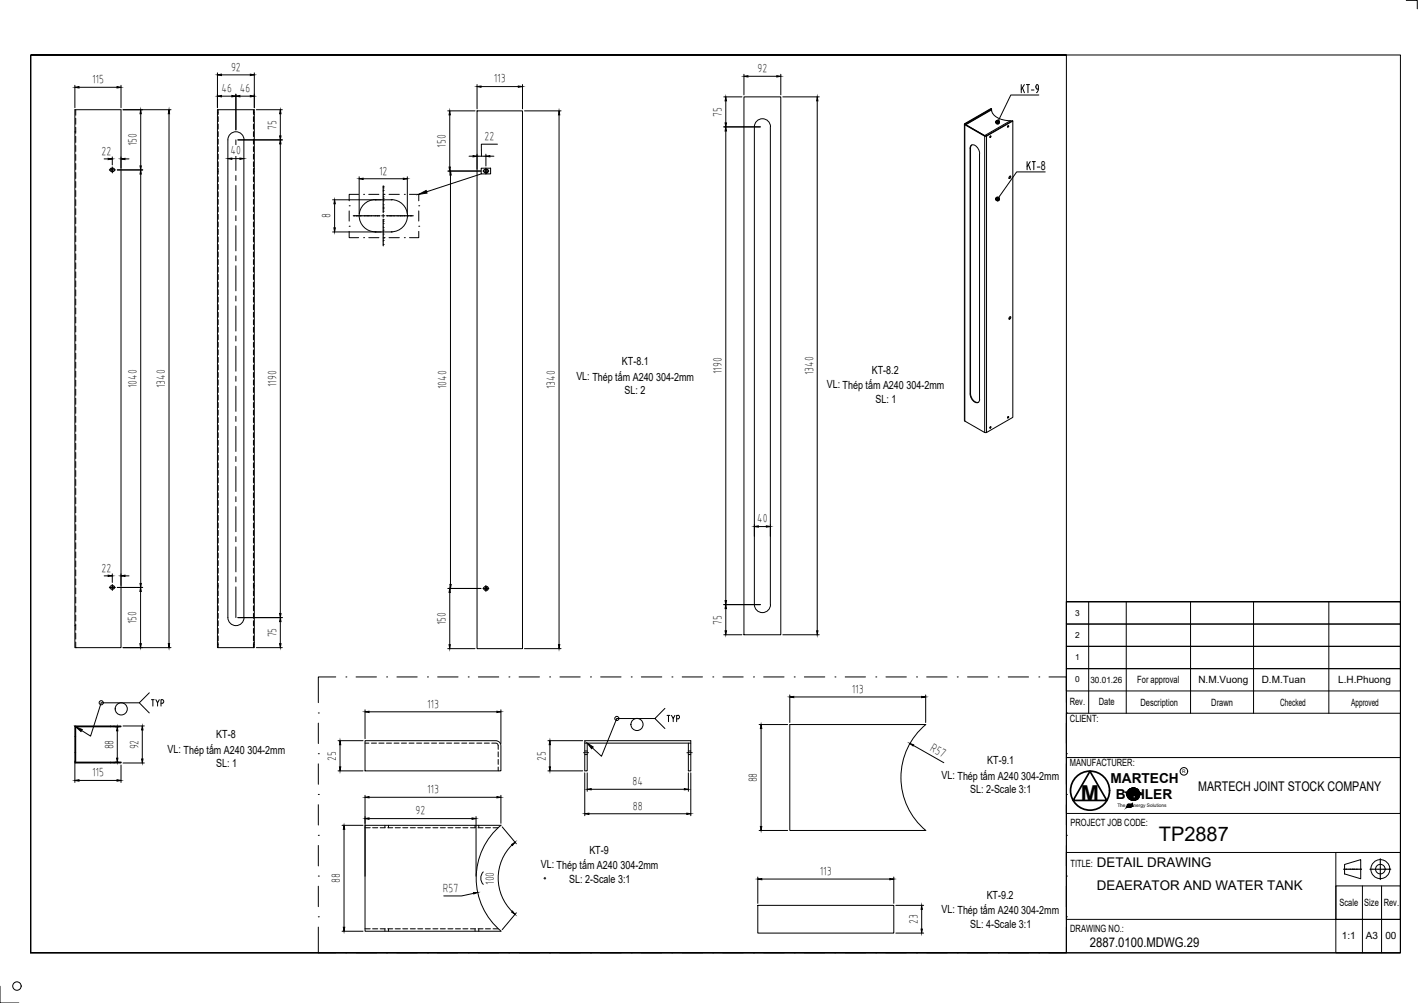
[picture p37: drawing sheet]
<svg xmlns="http://www.w3.org/2000/svg" width="420mm" height="297mm" viewBox="0 0 420 297" stroke-linecap="round" stroke-linejoin="round" font-family="sans-serif">
<defs><g id="words">
<text font-size="6.5" x="320.3" y="237.1">M</text>
<text font-size="5.9" x="343.4" y="248.9">TP2887</text>
<g font-size="4.1">
<text x="329" y="231.8">MARTECH</text>
<text x="330.7" y="236.7">B</text>
<text x="338.1" y="236.7">ILER</text>
</g>
<g font-size="4">
<text x="355" y="234.2">MARTECH JOINT STOCK COMPANY</text>
<text x="325" y="256.8">DETAIL DRAWING</text>
<text x="325" y="263.5">DEAERATOR AND WATER TANK</text>
<text x="322.9" y="280.4">2887.0100.MDWG.29</text>
</g>
<text font-size="3.7" x="308.4" y="50.4">8</text>
<g font-size="3.6">
<text x="68.5" y="20.9">92</text>
<text x="224.5" y="21.3">92</text>
<text x="27.3" y="24.6">115</text>
<text x="65.6" y="27.2">46</text>
<text x="71.1" y="27.2">46</text>
<text x="146.3" y="24.4">113</text>
<text x="213.8" y="34.6" transform="rotate(-90 213.8 34.6)">75</text>
<text x="81.8" y="38.4" transform="rotate(-90 81.8 38.4)">75</text>
<text x="143.6" y="41.4">22</text>
<text x="30.1" y="45.8">22</text>
<text x="40.4" y="43.4" transform="rotate(-90 40.4 43.4)">150</text>
<text x="68.3" y="45.7">40</text>
<text x="132" y="43.7" transform="rotate(-90 132 43.7)">150</text>
<text x="112.3" y="51.7">12</text>
<text x="97.9" y="64.6" transform="rotate(-90 97.9 64.6)">8</text>
<text x="213.8" y="110.8" transform="rotate(-90 213.8 110.8)">1190</text>
<text x="240.9" y="111.1" transform="rotate(-90 240.9 111.1)">1340</text>
<text x="40.4" y="115" transform="rotate(-90 40.4 115)">1040</text>
<text x="48.8" y="115" transform="rotate(-90 48.8 115)">1340</text>
<text x="81.8" y="114.6" transform="rotate(-90 81.8 114.6)">1190</text>
<text x="132.2" y="115.3" transform="rotate(-90 132.2 115.3)">1040</text>
<text x="164.4" y="115.3" transform="rotate(-90 164.4 115.3)">1340</text>
<text x="224.3" y="154.7">40</text>
<text x="30.1" y="169.3">22</text>
<text x="40.4" y="184.9" transform="rotate(-90 40.4 184.9)">150</text>
<text x="132" y="185.2" transform="rotate(-90 132 185.2)">150</text>
<text x="213.8" y="185" transform="rotate(-90 213.8 185)">75</text>
<text x="81.8" y="188.8" transform="rotate(-90 81.8 188.8)">75</text>
<text x="126.5" y="209.6">113</text>
<text x="252.4" y="205.2">113</text>
<text x="33.5" y="221.9" transform="rotate(-90 33.5 221.9)">88</text>
<text x="40.9" y="221.9" transform="rotate(-90 40.9 221.9)">92</text>
<text x="99.5" y="225.2" transform="rotate(-90 99.5 225.2)">25</text>
<text x="161.7" y="225.2" transform="rotate(-90 161.7 225.2)">25</text>
<text x="275.5" y="222.1" transform="rotate(30 275.5 222.1)">R57</text>
<text x="27.3" y="229.9">115</text>
<text x="187.5" y="232.5">84</text>
<text x="224.2" y="231.7" transform="rotate(-90 224.2 231.7)">88</text>
<text x="126.5" y="234.9">113</text>
<text x="187.5" y="239.8">88</text>
<text x="123.1" y="241.2">92</text>
<text x="100.7" y="261.6" transform="rotate(-90 100.7 261.6)">88</text>
<text x="146.3" y="262.1" transform="rotate(-90 146.3 262.1)">100</text>
<text x="242.9" y="259.1">113</text>
<text x="131.2" y="264.1">R57</text>
<text x="271.9" y="273.7" transform="rotate(-90 271.9 273.7)">23</text>
</g>
<g font-size="3.3">
<text x="170.8" y="112.5">VL: Thép tấm A240 304-2mm</text>
<text x="184.3" y="108.2">KT-8.1</text>
<text x="258.3" y="110.7">KT-8.2</text>
<text x="185" y="116.8">SL: 2</text>
<text x="245" y="115">VL: Thép tấm A240 304-2mm</text>
<text x="259.4" y="119.2">SL: 1</text>
<text x="64.1" y="218.6">KT-8</text>
<text x="49.7" y="222.9">VL: Thép tấm A240 304-2mm</text>
<text x="64.1" y="227.1">SL: 1</text>
<text x="292.5" y="226.3">KT-9.1</text>
<text x="279" y="230.6">VL: Thép tấm A240 304-2mm</text>
<text x="287.4" y="234.9">SL: 2-Scale 3:1</text>
<text x="160.2" y="257.1">VL: Thép tấm A240 304-2mm</text>
<text x="174.6" y="252.8">KT-9</text>
<text x="168.7" y="261.4">SL: 2-Scale 3:1</text>
<text x="292.4" y="266.2">KT-9.2</text>
<text x="279" y="270.5">VL: Thép tấm A240 304-2mm</text>
<text x="287.4" y="274.8">SL: 4-Scale 3:1</text>
</g>
<g font-size="3">
<text x="337" y="202.3">For approval</text>
<text x="355.1" y="202.2">N.M.Vuong</text>
<text x="373.8" y="202.2">D.M.Tuan</text>
<text x="396.5" y="202.2">L.H.Phuong</text>
<text x="316.9" y="208.9">Rev.</text>
<text x="325.6" y="208.8">Date</text>
<text x="337.9" y="208.9">Description</text>
<text x="358.9" y="208.9">Drawn</text>
<text x="379.3" y="208.9">Checked</text>
<text x="400.3" y="208.9">Approved</text>
<text x="317" y="213.9">CLIENT:</text>
<text x="317" y="227">MANUFACTURER:</text>
<text x="317.2" y="244.6">PROJECT JOB CODE:</text>
<text x="317.2" y="256.8">TITLE:</text>
<text x="396.9" y="268.3">Scale</text>
<text x="404.2" y="268.3">Size</text>
<text x="410" y="268.3">Rev.</text>
<text x="317.1" y="276.1">DRAWING NO.:</text>
<text x="397.6" y="278.1">1:1</text>
<text x="404.7" y="278.1">A3</text>
<text x="410.5" y="278.1">00</text>
</g>
<text font-size="2.6" x="323.1" y="202.2">30.01.26</text>
<g font-size="2.5">
<text x="318.6" y="182.3">3</text>
<text x="318.6" y="188.9">2</text>
<text x="318.6" y="195.5">1</text>
<text x="318.6" y="202.1">0</text>
</g>
<g font-size="1.4">
<text x="350.3" y="229">R</text>
<text x="331.1" y="239">The</text>
<text x="335.9" y="239">nergy Solutions</text>
</g>
</g></defs>
<!-- layer: Long_AM_Visible -->
<g fill="none" stroke="#000" stroke-width=".3">
<path d="M22.2 32.5h13.7v159.3h-13.7zM64.4 32.5h11v159.3h-11zM68 39.9a2.39 2.39 0 0 1 2.7-.7 2.39 2.39 0 0 1 1.6 2.2v141.5a2.39 2.39 0 0 1-2.4 2.4 2.39 2.39 0 0 1-2.4-2.4v-141.5zM141.4 32.8h13.4v159.3h-13.4zM220.4 28.7h11v159.3h-11zM228.3 37.6v141.5M228.3 37.6a2.39 2.39 0 0 0-2.4-2.4 2.39 2.39 0 0 0-2.4 2.4v141.4a2.39 2.39 0 0 0 2.4 2.4 2.39 2.39 0 0 0 2.4-2.4M285.7 36.8l.2 87.9M285.9 36.6v.3M286.1 36.7v.1M293.8 32.2l-7.9 4.4M293.8 32.5v.3v-.6l-7.8 4.5 5.9 3.5"/>
<path d="M293.8 32.5l-7.6 4.4M293.8 32.4l-7.8 4.5M293.8 32.5a4.5 4.5 0 0 0 4.6 3.2l1 .1M296.1 35.2l-.3 .5M298.7 37.3l-.1 .2M298.7 37.2l.2 .1-.3 .3zM298.8 37.2l-.2 .4M299.8 35.8h-.4l-7.6 4.4M300.1 35.8v87.8l-7.8 4.5v-87.8l7.8-4.5-7.9 4.4M302.6 25v2.5M302.9 26l.6 1.5M303.5 25l-.9 1.5"/>
<path d="M304.1 25h1M304.6 25v2.5M305.6 26.7h.8M306.9 25.6v.3M307 25.6l.3-.6 .4 .6M307 25.8l.3 .6M307.3 26.4h.4M307.7 25.6l-.1 1.1-.5 .7M33 49.9h.5M33 49.8a.51 .51 0 0 0-.4 .5 .51 .51 0 0 0 .4 .5h.5a.49 .49 0 0 0 .5-.5 .49 .49 0 0 0-.5-.5M111.2 59.2h.1M111.2 59.2h4.8"/>
<path d="M111.2 59.1a4.8 4.8 0 0 0-4.8 4.8 4.8 4.8 0 0 0 4.8 4.8M116 59.2h.1M116 59.1a4.8 4.8 0 0 1 4.7 4.8 4.8 4.8 0 0 1-4.7 4.8M142.6 51.5l-16.2 5.3M143.7 50.2h.1M143.7 51.1h.1M143.7 50.2h.5M143.7 51.1h.5M143.7 50.2a.49 .49 0 0 0-.4 .4 .49 .49 0 0 0 .4 .5M144.2 50.2h.1M144.2 51.1h.1M144.3 50.2a.49 .49 0 0 1 .4 .4 .49 .49 0 0 1-.4 .5"/>
<path d="M287.5 43.9a.96 .96 0 0 1 .6-1 .96 .96 0 0 1 1.2 .4l.8 1.2 .2 1M287.6 43.8l-.2 72.9 .2-.1M287.6 43.8v72.8M287.9 42.9l-.3 .9M290.2 45.5v72.8M291.8 40.3l-5.9-3.4v87.8l5.9 3.4M291.8 40.3v87.8M291.8 40.3h.6M291.9 40.2h.3M293.3 40.5l.2-.2-.2 .3M293.5 40.3l.1 .1-.2 .3zM296.2 58.1l-.3 .4"/>
<path d="M299.3 52.1v.4l-.4 .3M304.3 47.9v2.4M304.7 48.8l.6 1.5M305.3 47.9l-1 1.4M305.9 47.9h.9M306.3 47.9v2.4M307.3 49.5h.8M111.2 68.7h.1M111.2 68.7h4.8M116 68.7h.1M299.3 93.8v.4l-.4 .2M287.5 116.7a2.52 2.52 0 0 0 2.2 2.6l.5-.6 .1-.4"/>
<path d="M287.6 116.6a2.4 2.4 0 0 0 2.3 2.5M291.8 128.1h.6M293.5 126.4l-.2 .2M293.5 126.4l.1 .1-.2 .3zM293.5 126.4l-.2 .3M298.7 123.4l-.1 .2M298.7 123.4l.2 .1-.3 .3zM298.8 123.4l-.2 .3M32.8 173.5h.7a.49 .49 0 0 1 .5 .5 .49 .49 0 0 1-.5 .4h-.5a.49 .49 0 0 1-.4-.3 .49 .49 0 0 1 .2-.6zM143.7 173.8h.1M143.7 174.7h.1M143.7 173.8h.5"/>
<path d="M143.7 174.7h.5M143.7 173.8a.49 .49 0 0 0-.4 .5 .49 .49 0 0 0 .4 .4M144.2 173.8h.1M144.2 174.7h.1M144.3 173.8a.49 .49 0 0 1 .4 .5 .49 .49 0 0 1-.4 .4M22.2 215h.2v11h-.2zM22.4 215h13.5v.3h-13.5zM108.2 219.4h38.7a1.5 1.5 0 0 1 1.5 1.4v7.5h-40.2zM234 214.6h40.3a20.4 20.4 0 0 0 0 31.3h-40.3zM22.4 225.7h13.5v.3h-13.5zM173.3 220.1h31.4M174 220.1v8.2h-.7v-8.9h31.4v8.9h-.7v-8.2"/>
<path d="M148.5 244.4a20.5 20.5 0 0 0-.1 31.4h-40.2v-31.4h40.2M224.5 268.1h40.3v8.2h-40.3z"/>
<circle cx="299.2" cy="52.6" r=".34"/>
<circle cx="299.2" cy="94.2" r=".34"/>
</g>
<g fill="#000" stroke="#000" stroke-width=".3">
<path d="M124.1 57.6l2.2-1.2 .2 .8z"/>
<path d="M295.1 35.9v.3l.5-.1zM295.1 36.2l.5-.1-.5 .3zM295.1 36.4l.3 .2 .2-.5z"/>
<path d="M295.6 36.1l-.2 .5 .3 .1zM295.6 36.1l.3 .5-.2 .1zM295.6 36.1l.3 .5 .2-.2z"/>
<path d="M295.6 35.6v.5l.2-.4zM295.3 35.7l.3-.1v.5zM295.3 35.7l-.2 .2 .5 .2z"/>
<path d="M295.6 36.1l.5 .3v-.3zM295.6 36.1l.4-.3 .1 .3zM295.8 35.7l-.2 .4 .4-.3z"/>
<path d="M295.1 58.6v.3l.5 .1zM295.1 58.9l.5 .1-.5 .2zM295.1 59.2l.2 .2 .3-.4z"/>
<path d="M295.6 59l-.3 .4 .3 .1zM295.6 59l.2 .4-.2 .1zM295.6 59l.2 .4 .2-.1z"/>
<path d="M295.7 58.4l-.1 .6 .3-.5zM295.4 58.4h.3l-.1 .6zM295.1 58.6l.5 .4-.2-.6z"/>
<path d="M295.6 59l.4 .3 .1-.3zM295.6 59l.5-.3v.3zM295.9 58.5l-.3 .5 .5-.3z"/>
</g>
<!-- layer: 0 -->
<g fill="none" stroke="#000" stroke-width=".3">
<path d="M9.1 16.3h405.9v265.9h-405.9h306.9v-265.9h-306.9v265.9zM416.7 .1h3.2v2.5M307.8 28.1h-8.3l-3.4 7.1M309.7 50.9h-8.5l-5 7.2M316 178.2v6.6h99v-6.6h-99h99v104h-99zM322.6 178.2v33M333.7 178.2v33M352.8 178.2v33M371.4 178.2v33M393.7 178.2v33M316 184.8h99v6.6h-99zM316 191.4h99v6.6h-99z"/>
<path d="M316 198h99v6.6h-99zM316 211.2h99v29.7h-99zM316 224.4h99M334 239.1l.3-.3h.7l.6-.2-.5 .4zM334.1 238.2l1.1-.1 .4-.2-.3 .3-1.3 .2zM334.1 238.5l1.1-.1 .4-.2-.3 .3-1.3 .2zM316 252.5h99v19.8h-99zM395.8 252.5h19.2v29.7h-19.2zM398.4 256l4.8-1.4v5.7l-4.8-1.5zM395.8 262.4h19.2v9.9h-19.2zM403.7 262.4v19.8M409.4 262.4v19.8"/>
<path d="M0 292.1v4.9h5.6"/>
<circle cx="334.4" cy="234.7" r=".19"/>
<circle cx="334.4" cy="235.2" r=".19"/>
<circle cx="334.6" cy="235.6" r=".19"/>
<circle cx="334.8" cy="235.2" r=".19"/>
<circle cx="334.8" cy="234.7" r=".19"/>
<circle cx="334.9" cy="236.1" r=".19"/>
<circle cx="335" cy="235.6" r=".19"/>
<circle cx="335.2" cy="234.7" r=".19"/>
<circle cx="335.2" cy="235.2" r=".19"/>
<circle cx="335.6" cy="235.2" r=".19"/>
<circle cx="335.6" cy="234.7" r=".19"/>
<circle cx="335.9" cy="235.2" r="1.84"/>
<circle cx="335.9" cy="236" r=".61"/>
<circle cx="336.1" cy="235.2" r=".19"/>
<circle cx="336.1" cy="234.7" r=".19"/>
<circle cx="336.5" cy="235.2" r=".19"/>
<circle cx="336.5" cy="234.7" r=".19"/>
<circle cx="337" cy="234.7" r=".19"/>
<circle cx="337" cy="235.2" r=".19"/>
<circle cx="337.4" cy="234.7" r=".19"/>
<circle cx="337.4" cy="235.2" r=".19"/>
<circle cx="350.8" cy="228.4" r="1.12"/>
<circle cx="409" cy="257.4" r="2.82"/>
<circle cx="409" cy="257.4" r="1.42"/>
<circle cx="5" cy="292" r="1.25"/>
</g>
<!-- layer: Long_Centerline -->
<g fill="none" stroke="#000" stroke-width=".3">
<path d="M32.4 50.3h.1M32.5 50.3h.2M32.8 50.3h.1M32.8 50.3h1.4M33.3 50.9v.3M33.3 50.8h.1M33.3 50.1v.1M33.3 49.6v.3M33.3 49.4v.2M33.3 49.9v.1M33.3 50.3v.5M69.9 41.4v9.1"/>
<path d="M69.9 52v1.5M69.9 54.9v7.5M113.5 59.9v.3M113.5 59.5v.2M113.5 59.5h.1M113.5 59v.4M113.5 58.8v.2M113.5 58.7h.1M113.5 58.3h.1M113.5 57.9v.3M113.5 57.6v.2M113.5 57.6h.1"/>
<path d="M113.5 57.3v.2M113.5 56.4v.9M113.5 56.4h.1M113.5 56.1v.2M113.5 55.7v.4M113.5 55.7h.1M113.5 55.2h.1M113.5 55v.1M113.5 55.2v.4M113.5 58.3v.4M113.5 59.8v.1M143.1 50.7h.3"/>
<path d="M143.5 50.7h.2M143.7 50.7h.1M143.8 50.7h.4M144 51.4h.1M144 51v.3M144 50.7v.2M144 50.2v.2M144 50.2h.1M144 49.8v.3M144 50.4v.3M144 51.4v.1M144.2 50.7h.1"/>
<path d="M144.3 50.7h.2M144.5 50.7h.4M69.9 63.9v1.4M69.9 66.8v7.5M69.9 75.8v1.4M69.9 78.7v7.4M104.6 63.9h.2M104.8 63.9h.1M104.9 63.9h.2M105.1 63.9h.4M105.5 63.9h.1M105.6 63.9h.4"/>
<path d="M106 63.9h.1M106 63.9h.3M106.3 63.9h.4M106.7 63.9h.1M106.8 63.9h.3M107.2 63.9h.2M107.5 63.9h.4M107.9 63.9h.1M107.9 63.9h.3M108.2 63.9h.1M108.4 63.9h.2M108.6 63.9h.1"/>
<path d="M108.7 63.9h.4M109.1 63.9h.1M109.1 63.9h.2M109.4 63.9h.1M109.6 63.9h.2M109.8 63.9h.1M109.9 63.9h.3M110.3 63.9h.2M110.6 63.9h.1M110.7 63.9h.3M111 63.9h.1M111 63.9h.4"/>
<path d="M111.5 63.9h.2M111.7 63.9h.1M111.8 63.9h.3M112.2 63.9h.1M112.2 63.9h.4M113.1 63.9h.9M113.5 72.5v.2M113.5 72.4h.1M113.5 72v.4M113.5 71.7v.3M113.5 71.2h.1M113.5 70.8v.4"/>
<path d="M113.5 70.6v.2M113.5 70.5h.1M113.5 69.6v.9M113.5 69.4v.2M113.5 69.3h.1M113.5 68.2v1.1M113.5 68.1h.1M113.5 67.5v.6M113.5 67.4h.1M113.5 66.3v1.1M113.5 66.2h.1M113.5 66v.2"/>
<path d="M113.5 65.6v.3M113.5 65.5h.1M113.5 65.1h.1M113.5 62.6v.4M113.5 62.6h.1M113.5 62.3v.2M113.5 61.9v.2M113.5 61.8h.1M113.5 61.4h.1M113.5 61.1v.2M113.5 60.7v.2M113.5 60.6h.1"/>
<path d="M113.5 60.2v.4M113.5 60.9v.2M113.5 61.4v.4M113.5 62.1v.2M113.5 63.4v1M113.5 64.9v.1M113.5 65.1v.4M113.5 71.3v.4M113.5 72.7v.1M114.5 63.9h.1M114.7 63.9h.1M114.7 63.9h.7"/>
<path d="M115.4 63.9h.1M115.4 63.9h.4M115.9 63.9h.1M115.9 63.9h.6M116.6 63.9h.1M116.6 63.9h.2M116.9 63.9h.8M117.8 63.9h.1M117.8 63.9h.2M118.1 63.9h.3M118.5 63.9h.1M118.5 63.9h.4"/>
<path d="M119 63.9h.1M119 63.9h.2M119.3 63.9h.3M119.7 63.9h.1M119.7 63.9h.2M120 63.9h.1M120.1 63.9h.3M120.4 63.9h.4M120.9 63.9h.1M120.9 63.9h.2M121.2 63.9h.1M121.3 63.9h.2"/>
<path d="M121.6 63.9h.1M121.6 63.9h.4M122 63.9h.3M122.3 63.9h.2M69.9 87.7v1.4M69.9 90.6v7.4M69.9 99.5v1.5M69.9 102.5v7.4M69.9 111.4v1.5M69.9 114.4v7.4M69.9 123.3v1.5M69.9 126.3v7.4"/>
<path d="M69.9 135.2v1.5M69.9 138.2v7.4M69.9 147.1v1.5M69.9 150.1v7.4M69.9 158.9v1.5M32.4 174h.1M32.5 174h.2M32.8 174h.1M32.8 174h1.4M33.3 174.5v.4M33.3 174.3v.2M33.3 174.2h.1"/>
<path d="M33.3 173.7h.1M33.3 173.5v.2M33.3 173.1v.3M33.3 173.8v.4M69.9 162v7.4M69.9 170.8v1.5M69.9 173.8v9.1M143.1 174.3h.3M143.5 174.3h.2M143.7 174.3h.1M143.8 174.3h.4M144 174.8v.4"/>
<path d="M144 174.6v.2M144 174.5h.1M144 174h.1M144 173.8v.2M144 173.4v.3M144 174.1v.4M144.2 174.3h.1M144.3 174.3h.2M144.5 174.3h.4M172.9 222.9h.5M173.6 222.9h.1M173.9 222.9h.5"/>
<path d="M203.5 222.9h.6M204.3 222.9h.1M204.6 222.9h.5"/>
</g>
<!-- layer: Long_AM_Hidden -->
<g fill="none" stroke="#000" stroke-width=".3">
<path d="M22.2 39.1h.1M22.4 39.1h.1M22.4 32.5v1.6M22.4 35v1.8M22.4 37.7v1.8M64.4 34h.2M64.4 33.4h.2M64.6 32.5v1.3M64.6 34.5v1.5M64.6 36.7v1.6M64.6 39v1.5M75.1 34h.3"/>
<path d="M75.1 33.4h.3M75.1 32.5v1.3M75.1 34.5v1.5M75.1 36.7v1.6M75.1 39v1.5M22.4 40.4v1.8M22.4 43.1v1.8M22.4 45.7v1.8M22.4 48.4v1.8M22.4 51.1v1.8M22.4 53.7v1.8M22.4 56.4v1.8"/>
<path d="M22.4 59.1v1.8M64.4 49.9h.2M64.4 50.8h.2M64.6 41.2v1.5M64.6 43.4v1.5M64.6 45.7v1.4M64.6 47.9v1.5M64.6 50.1v1.5M64.6 52.4v1.4M64.6 54.6v1.5M64.6 56.8v1.5M64.6 59v1.5"/>
<path d="M75.1 49.9h.1M75.1 50.8h.1M75.1 41.2v1.5M75.1 43.4v1.5M75.1 45.7v1.4M75.1 47.9v1.5M75.1 50.1v1.5M75.1 52.4v1.4M75.1 54.6v1.5M75.1 56.8v1.5M75.1 59v1.5M75.3 49.9h.1"/>
<path d="M75.3 50.8h.1M22.4 61.8v1.8M22.4 64.5v1.7M22.4 67.1v1.8M22.4 69.8v1.8M22.4 72.5v1.8M22.4 75.2v1.7M22.4 77.8v1.8M64.6 61.3v1.5M64.6 63.5v1.5M64.6 65.7v1.5M64.6 67.9v1.6"/>
<path d="M64.6 70.2v1.5M64.6 72.4v1.5M64.6 74.6v1.5M64.6 76.9v1.4M64.6 79.1v1.5M75.1 61.3v1.5M75.1 63.5v1.5M75.1 65.7v1.5M75.1 67.9v1.6M75.1 70.2v1.5M75.1 72.4v1.5M75.1 74.6v1.5"/>
<path d="M75.1 76.9v1.4M75.1 79.1v1.5M22.4 80.5v1.8M22.4 83.2v1.7M22.4 85.8v1.9M22.4 88.5v1.8M22.4 91.2v1.8M22.4 93.9v1.8M22.4 96.5v1.8M22.4 99.2v1.8M64.6 81.3v1.5M64.6 83.6v1.4"/>
<path d="M64.6 85.8v1.5M64.6 88v1.5M64.6 90.2v1.5M64.6 92.5v1.5M64.6 94.7v1.5M64.6 96.9v1.5M64.6 99.2v1.5M75.1 81.3v1.5M75.1 83.6v1.4M75.1 85.8v1.5M75.1 88v1.5M75.1 90.2v1.5"/>
<path d="M75.1 92.5v1.5M75.1 94.7v1.5M75.1 96.9v1.5M75.1 99.2v1.5M22.4 101.9v1.8M22.4 104.6v1.8M22.4 107.3v1.7M22.4 109.9v1.8M22.4 112.6v1.8M22.4 115.3v1.8M22.4 118v1.7M64.6 101.4v1.5"/>
<path d="M64.6 103.6v1.5M64.6 105.9v1.4M64.6 108.1v1.4M64.6 110.3v1.5M64.6 112.5v1.5M64.6 114.8v1.4M64.6 117v1.5M64.6 119.2v1.5M75.1 101.4v1.5M75.1 103.6v1.5M75.1 105.9v1.4M75.1 108.1v1.4"/>
<path d="M75.1 110.3v1.5M75.1 112.5v1.5M75.1 114.8v1.4M75.1 117v1.5M75.1 119.2v1.5M22.4 120.6v1.8M22.4 123.3v1.8M22.4 126v1.7M22.4 128.6v1.8M22.4 131.3v1.8M22.4 134v1.8M22.4 136.7v1.8"/>
<path d="M22.4 139.3v1.8M64.6 121.4v1.5M64.6 123.7v1.5M64.6 125.9v1.5M64.6 128.1v1.5M64.6 130.4v1.5M64.6 132.6v1.5M64.6 134.8v1.5M64.6 137.1v1.4M64.6 139.3v1.4M75.1 121.4v1.5M75.1 123.7v1.5"/>
<path d="M75.1 125.9v1.5M75.1 128.1v1.5M75.1 130.4v1.5M75.1 132.6v1.5M75.1 134.8v1.5M75.1 137.1v1.4M75.1 139.3v1.4M22.4 142v1.8M22.4 144.7v1.8M22.4 147.4v1.8M22.4 150.1v1.7M22.4 152.7v1.8"/>
<path d="M22.4 155.4v1.8M22.4 158.1v1.7M64.6 141.5v1.5M64.6 143.7v1.5M64.6 146v1.4M64.6 148.2v1.5M64.6 150.4v1.5M64.6 152.6v1.5M64.6 154.9v1.5M64.6 157.1v1.5M64.6 159.3v1.5M75.1 141.5v1.5"/>
<path d="M75.1 143.7v1.5M75.1 146v1.4M75.1 148.2v1.5M75.1 150.4v1.5M75.1 152.6v1.5M75.1 154.9v1.5M75.1 157.1v1.5M75.1 159.3v1.5M22.4 160.7v1.8M22.4 163.4v1.8M22.4 166.1v1.8M22.4 168.8v1.7"/>
<path d="M22.4 171.4v1.8M22.4 174.1v1.8M22.4 176.8v1.8M22.4 179.5v1.8M64.4 173.5h.2M64.4 174.4h.2M64.6 161.6v1.5M64.6 163.8v1.5M64.6 166v1.5M64.6 168.3v1.4M64.6 170.5v1.4M64.6 172.7v1.5"/>
<path d="M64.6 174.9v1.5M64.6 177.2v1.4M64.6 179.4v1.5M75.1 161.6v1.5M75.1 163.8v1.5M75.1 166v1.5M75.1 168.3v1.4M75.1 170.5v1.4M75.1 172.7v1.5M75.1 174.9v1.5M75.1 177.2v1.4M75.1 179.4v1.5"/>
<path d="M75.1 173.5h.1M75.1 174.4h.1M75.3 173.5h.1M75.3 174.4h.1M22.2 185.3h.1M22.4 185.3h.1M22.4 182.1v1.8M22.4 184.8v1.8M22.4 187.5v1.8M22.4 190.1v1.7M64.4 190.9h.2M64.4 190.3h.2"/>
<path d="M64.6 181.6v1.5M64.6 183.8v1.5M64.6 186.1v1.5M64.6 188.3v1.5M64.6 190.5v1.3M75.1 181.6v1.5M75.1 183.8v1.5M75.1 186.1v1.5M75.1 188.3v1.5M75.1 190.5v1.3M75.1 190.9h.3M75.1 190.3h.3"/>
<path d="M22.2 218.1h.1M22.4 218.1h.1M32.8 215v.1M32.8 215.2v.1M33.8 215v.1M33.8 215.2v.1M22.2 222.9h.1M22.4 222.9h.1M32.8 225.7v.1M32.8 225.9v.1M33.8 225.7v.1M33.8 225.9v.1"/>
<path d="M108.2 220.1h1.1M110.1 220.1h1.4M112.3 220.1h1.5M114.5 220.1h1.5M116.8 220.1h1.4M119 220.1h1.4M121.2 220.1h1.5M123.4 220.1h1.5M125.6 220.1h1.5M127.9 220.1h1.5M130.1 220.1h1.5M132.3 220.1h1.5"/>
<path d="M134.6 220.1h1.5M136.8 220.1h1.5M139 220.1h1.5M141.3 220.1h1.4M143.5 220.1h1.5M145.7 220.1l1.7 .1 .2 .6v1.1M147.6 222.7v1.4M147.6 224.9v1.5M147.6 227.1v1.2M173.3 222.4h.7M173.3 223.5h.7M204 222.4h.7"/>
<path d="M204 223.5h.7M108.2 245.1h1.5M110.4 245.1h1.5M112.6 245.1h1.5M114 244.4v.7M114.9 245.1h1.5M115.1 244.4v.7M117.1 245.1h1.5M119.3 245.1h1.5M121.6 245.1h1.5M123.8 245.1h1.5M126 245.1h1.5"/>
<path d="M128.3 245.1h1.5M130.5 245.1h1.5M132.7 245.1h1.5M135 245.1h1.4M137.2 245.1h1.4M139.4 245.1h1.5M140.8 244.4v.7M141.6 245.1h1.5M141.9 244.4v.7M143.8 245.1h1.5M146.1 245.1h1.5M108.2 275.1h1.5"/>
<path d="M110.4 275.1h1.5M112.6 275.1h1.5M114 275.1v.7M114.9 275.1h1.5M115.1 275.1v.7M117.1 275.1h1.5M119.3 275.1h1.5M121.6 275.1h1.5M123.8 275.1h1.5M126 275.1h1.5M128.3 275.1h1.5M130.5 275.1h1.5"/>
<path d="M132.7 275.1h1.5M135 275.1h1.4M137.2 275.1h1.4M139.4 275.1h1.5M140.8 275.1v.7M141.6 275.1h1.5M141.9 275.1v.7M143.8 275.1h1.5M146.1 275.1h1.5"/>
</g>
<!-- layer: Long_Dim -->
<g fill="none" stroke="#000" stroke-width=".3">
<path d="M22.2 25.3v6.6M23.4 25.9h11.3M35.9 25.3v6.6M36.4 32.5h14.3M41.7 33.7v15.4M50.1 33.7v156.9M64.4 21.6v10.3M65.6 22.2h8.6M65.6 28.5h3.1M69.9 27.9v10.6M71.1 28.5h3.1M75.4 21.6v10.3"/>
<path d="M75.9 32.5h7.8M83.1 33.7v6.5M132.7 32.8h8.1M133.3 34v15.5M141.4 25v7.2M142.5 25.6h11.1M154.8 25v7.2M155.4 32.8h10.8M165.7 34v156.9M214.5 28.7h5.3M214.5 37.6h10.8M215.1 29.9v6.5"/>
<path d="M215.1 38.8v139.1M220.4 22v6.1M221.6 22.6h8.6M231.4 22v6.1M231.9 28.7h10.8M242.1 29.9v156.9M30.9 47.1h1.1M33.3 46.5v2.3M34.8 50.3h7.5M35.9 46.5v3.2M37 47.1h1.2M41.7 51.5v121.3"/>
<path d="M68.7 47h2.4M70.5 41.4h13.2M83.1 42.6v139.1M98.6 59.2h14.3M106.4 52.4v10.9M107.6 52.9h11.9M120.7 52.4v10.9M132.7 50.7h9.8M133.5 51.8v121.3M139 46.3h1.2M141.4 45.7v4.4M141.4 46.3h2.6"/>
<path d="M144 45.7v3.5M145.2 46.3h1.1M147.4 42.7h-4.8l.1 3.6M98.6 68.7h14.3M99.1 60.4v7.1M223.5 155.3v3.5M224.7 155.9h2.4M228.3 155.3v3.5M30.9 170.5h1.1M33.3 170v2.5M34.8 174h7.5M35.9 170v3.4"/>
<path d="M37 170.5h1.2M41.7 175.2v15.4M132.7 174.3h9.8M133.3 175.5v15.4M214.5 179.1h10.8M36.4 191.8h14.3M70.5 182.9h13.2M75.9 191.8h7.8M83.1 184.1v6.5M132.7 192.1h8.1M155.4 192.1h10.8M214.5 188h5.3"/>
<path d="M215.1 180.2v6.6M231.9 188h10.8M34.2 215.3h1.1M34.8 216.4v8.1M36.4 215h6.4M42.2 216.2v8.6M100.2 219.4h7.4M108.2 210.2v8.6M109.3 210.8h37.9M148.4 210.2v10M162.3 219.4h10.4M224.9 214.6h8.5"/>
<path d="M225.5 215.8v29M234 205.8v8.2M235.2 206.4h37.9M274.3 205.8v8.2M22.2 225.4v6.3M23.4 231.1h11.3M34.2 225.7h1.1M35.9 226.6v5.1M36.4 226h6.4M100.2 228.3h7.4M100.8 220.5v6.6M108.2 235.5v24"/>
<path d="M109.3 236.1h37.9M148.4 235.5v8.3M162.3 228.3h10.4M162.9 220.5v6.6M173.3 228.9v12.7M174 228.9v5.4M175.2 233.8h27.6M204 228.9v5.4M204.7 228.9v12.7M270.6 220.8l9.1 5.1M101.3 244.4h6.3M101.9 245.6v29"/>
<path d="M109.3 242.4h30.6M141.1 241.8v17.7M143.2 258.2a2.69 2.69 0 0 0 0 3.7M148.8 244.9l4.2 5M151.8 250.2a13.9 13.9 0 0 0 0 19.7M161.5 259.8v.6M174.5 241h29M224.5 259.7v7.8M224.9 245.9h8.5M264.8 259.7v7.8M101.3 275.8h6.3M140.3 264.6l-3.5 .7h-5.3"/>
<path d="M153 270.3l-4.2 5M161.2 260.1h.5M225.7 260.3h38M265.4 268.1h8.3M265.4 276.3h8.3M273.1 269.3v5.9"/>
</g>
<g fill="#000" stroke="#000" stroke-width=".3">
<path d="M22.2 25.9l1.2-.3v.5zM34.7 25.6l1.2 .3-1.2 .2zM41.7 32.5l.2 1.2h-.4zM50.1 32.5l.1 1.2h-.3zM64.4 22.2l1.2-.2v.4zM64.4 28.5l1.2-.2v.4zM68.7 28.3l1.2 .2-1.2 .2zM69.9 28.5l1.2-.2v.4zM74.2 22l1.2 .2-1.2 .2zM74.2 28.3l1.2 .2-1.2 .2zM83.1 32.5l.2 1.2h-.5zM133.3 32.8l.1 1.2h-.3z"/>
<path d="M141.4 25.6l1.1-.1v.4zM153.6 25.5l1.2 .1-1.2 .3zM165.7 32.8l.2 1.2h-.4zM215.1 28.7l.2 1.2h-.5zM214.8 36.4h.5l-.2 1.2zM215.1 37.6l.2 1.2h-.5zM220.4 22.6l1.2-.2v.4zM230.2 22.4l1.2 .2-1.2 .2zM242.1 28.7l.3 1.2h-.4zM32 46.9l1.3 .2-1.3 .2zM35.9 47.1l1.1-.2v.4zM41.5 49.1h.4l-.2 1.2z"/>
<path d="M41.7 50.3l.2 1.2h-.4zM67.5 47l1.2-.2v.4zM71.1 46.8l1.2 .2-1.2 .2zM82.8 40.2h.5l-.2 1.2zM83.1 41.4l.2 1.2h-.5zM106.4 52.9l1.2-.1v.4zM119.5 52.8l1.2 .1-1.2 .3zM133.1 49.5h.3l-.1 1.2zM133.5 50.7l.2 1.1h-.4zM140.2 46.1l1.2 .2-1.2 .2zM144 46.3l1.2-.2v.4zM99.1 59.2l.3 1.2h-.5z"/>
<path d="M98.9 67.5h.5l-.3 1.2zM223.5 155.9l1.2-.2v.4zM227.1 155.7l1.2 .2-1.2 .2zM32 170.3l1.3 .2-1.3 .2zM35.9 170.5l1.1-.2v.4zM41.7 174l.2 1.2h-.5zM41.5 172.8h.4l-.2 1.2zM133.3 174.3l.1 1.2h-.3zM133.3 173.1h.4l-.2 1.2zM214.8 177.9h.5l-.2 1.2zM41.4 190.6h.5l-.2 1.2zM49.9 190.6h.3l-.1 1.2z"/>
<path d="M82.8 181.7h.5l-.2 1.2zM83.1 182.9l.2 1.2h-.5zM82.8 190.6h.5l-.2 1.2zM133.1 190.9h.3l-.1 1.2zM165.5 190.9h.4l-.2 1.2zM215.1 179.1l.2 1.1h-.5zM214.8 186.8h.5l-.2 1.2zM242 186.8h.4l-.3 1.2zM34.8 215.3l.1 1.1h-.4zM42.2 215l.2 1.2h-.4zM108.2 210.8l1.1-.2v.4zM147.2 210.6l1.2 .2-1.2 .2z"/>
<path d="M225.5 214.6l.2 1.2h-.4zM234 206.4l1.2-.2v.4zM273.1 206.2l1.2 .2-1.2 .2zM22.2 231.1l1.2-.2v.4zM34.5 224.5h.4l-.1 1.2zM34.7 230.9l1.2 .2-1.2 .2zM42 224.8h.4l-.2 1.2zM100.8 219.4l.2 1.1h-.4zM100.6 227.1h.4l-.2 1.2zM108.2 236.1l1.1-.2v.4zM147.2 235.9l1.2 .2-1.2 .2zM162.7 227.1h.4l-.2 1.2z"/>
<path d="M162.9 219.4l.2 1.1h-.4zM174 233.8l1.2-.3v.4zM202.8 233.5l1.2 .3-1.2 .1zM269.6 220.2l1.1 .4-.1 .3zM101.9 244.4l.3 1.2h-.5zM108.2 242.4l1.1-.2v.4zM139.9 242.2l1.2 .2-1.2 .2zM151.6 250.1l1-.7-.8 1zM173.3 241l1.2-.2v.4zM203.5 240.8l1.2 .2-1.2 .2zM225.3 244.8h.4l-.2 1.1zM101.7 274.6h.5l-.3 1.2z"/>
<path d="M140.3 264.4l1.2-.1-1.1 .4zM151.8 269.8l.8 1-1-.7zM224.5 260.3l1.2-.1v.3zM263.7 260.2l1.1 .1-1.1 .2zM273.1 268.1l.2 1.2h-.4zM272.9 275.2h.4l-.2 1.1z"/>
</g>
<g fill="#fff" stroke="#fff" stroke-width=".3">
<path d="M126.5 206.9v3l3.5-3zM126.5 209.9l3.5-3v3z"/>
<path d="M96.9 222.4v2.9h2.9zM96.9 222.4h2.9v2.9z"/>
<path d="M187.5 237.1v3l2.9-3zM190.4 237.1v3h-2.9z"/>
<path d="M187.5 229.8v3l3-3zM187.5 232.8l3-3v3z"/>
<path d="M159 222.4v2.9h3zM159 222.4h3v2.9z"/>
<path d="M98 258.7v2.8h3zM98 258.7h3v2.8z"/>
<path d="M126.5 232.2v2.9l3.5-2.9zM126.5 235.1l3.5-2.9v2.9z"/>
<path d="M141.7 258.1v4h4.9zM141.7 258.1h4.9v4z"/>
<path d="M131.3 261.4v3l4.5-3zM131.3 264.4l4.5-3v3z"/>
<path d="M123.2 238.5v3l2.8-3zM126 238.5v3h-2.8z"/>
<path d="M27.3 22v2.9l3.5-2.9zM27.3 24.9l3.5-2.9v2.9z"/>
<path d="M37.8 39.5v3.9h2.9zM37.8 39.5h2.9v3.9z"/>
<path d="M37.8 109.4v5.6h2.9zM37.8 109.4h2.9v5.6z"/>
<path d="M37.8 180.9v4h2.9zM37.8 180.9h2.9v4z"/>
<path d="M30 43.2v2.9l2.9-2.9zM32.9 43.2v2.9h-2.9z"/>
<path d="M46.1 109.4v5.6h3zM46.1 109.4h3v5.6z"/>
<path d="M30 166.7v2.9l2.9-2.9zM32.9 166.7v2.9h-2.9z"/>
<path d="M68.5 18.3v2.9l2.8-2.9zM71.3 18.3v2.9h-2.8z"/>
<path d="M65.6 24.6v2.9l3.1-2.9zM65.6 27.5l3.1-2.9v2.9z"/>
<path d="M71.1 24.6v2.9l3.1-2.9zM71.1 27.5l3.1-2.9v2.9z"/>
<path d="M79.2 35.5v2.9h2.9zM79.2 35.5h2.9v2.9z"/>
<path d="M79.2 109.7v4.9h2.9zM79.2 109.7h2.9v4.9z"/>
<path d="M79.2 185.9v2.9h2.9zM79.2 185.9h2.9v2.9z"/>
<path d="M68.3 43.1v2.9l3.1-2.9zM68.3 46l3.1-2.9v2.9z"/>
<path d="M27.3 227.2v3l3.5-3zM27.3 230.2l3.5-3v3z"/>
<path d="M38.3 219.1v2.8h2.9zM38.3 219.1h2.9v2.8z"/>
<path d="M30.9 219.1v2.8h2.9zM30.9 219.1h2.9v2.8z"/>
<path d="M112.3 49.1v2.9l2.5-2.9zM114.8 49.1v2.9h-2.5z"/>
<path d="M95.2 63.2v1.4h3zM95.2 63.2h3v1.4z"/>
<path d="M238.3 105.5v5.6h2.9zM238.3 105.5h2.9v5.6z"/>
<path d="M224.5 18.7v3l2.8-3zM227.3 18.7v3h-2.8z"/>
<path d="M161.8 109.7v5.6h2.9zM161.8 109.7h2.9v5.6z"/>
<path d="M146.3 21.7v3l3.5-3zM146.3 24.7l3.5-3v3z"/>
<path d="M129.4 39.8v3.9h2.9zM129.4 39.8h2.9v3.9z"/>
<path d="M129.6 109.7v5.6h2.9zM129.6 109.7h2.9v5.6z"/>
<path d="M129.4 181.2v4h2.9zM129.4 181.2h2.9v4z"/>
<path d="M211.2 31.7v2.9h2.9zM211.2 31.7h2.9v2.9z"/>
<path d="M211.2 105.9v4.9h2.9zM211.2 105.9h2.9v4.9z"/>
<path d="M211.2 182.1v2.8h2.9zM211.2 182.1h2.9v2.8z"/>
<path d="M224.3 152v3l3.1-3zM224.3 155l3.1-3v3z"/>
<path d="M143.6 38.8v2.9l2.9-2.9zM143.6 41.7l2.9-2.9v2.9z"/>
<path d="M221.6 228.8v2.9h2.9zM221.6 228.8h2.9v2.9z"/>
<path d="M252.4 202.5v3l3.5-3zM252.4 205.5l3.5-3v3z"/>
<path d="M243 256.4v3l3.4-3zM243 259.4l3.4-3v3z"/>
<path d="M269.2 270.8v2.9h3zM269.2 270.8h3v2.9z"/>
<path d="M276.8 219.8l-1.5 2.6 5.5-.4zM275.3 222.4l5.5-.4-1.5 2.6z"/>
</g>
<!-- layer: Long_AM_Box -->
<g fill="none" stroke="#000" stroke-width=".3">
<path d="M106.3 57.6h-2.8v1.9M107.7 57.6h.1M109.3 57.6h3M113.8 57.6h.1M115.3 57.6h3M119.8 57.6h.1M121.3 57.6h2.8v1.9M142.6 49.8h2.8v1.7h-2.8zM103.5 68.5v1.9h2.8M103.5 67h.1M103.5 60.9h.1M103.5 62.5v3"/>
<path d="M107.7 70.4h.1M109.3 70.4h3M113.8 70.4h.1M115.3 70.4h3M119.8 70.4h.1M124.1 60.9h.1M124.1 67h.1M124.1 68.5v1.9h-2.8M124.1 62.5v3M94.3 211.1h.1M94.3 214.2v6M99.5 200.5h-5.2v7.6"/>
<path d="M102.5 200.5h.1M105.5 200.5h6M114.6 200.5h.1M117.6 200.5h6M126.7 200.5h.1M129.7 200.5h6M138.7 200.5h.1M141.7 200.5h6.1M150.8 200.5h.1M153.8 200.5h6.1M162.9 200.5h.1M165.9 200.5h6"/>
<path d="M175 200.5h.1M178 200.5h6M187 200.5h.1M190 200.5h6.1M199.1 200.5h.1M202.1 200.5h6.1M211.2 200.5h.1M214.2 200.5h6M223.3 200.5h.1M226.3 200.5h6M235.3 200.5h.1M238.3 200.5h6.1"/>
<path d="M247.4 200.5h.1M250.4 200.5h6.1M259.5 200.5h.1M262.5 200.5h6.1M271.6 200.5h.1M274.6 200.5h6M283.6 200.5h.1M286.7 200.5h6M295.7 200.5h.1M298.7 200.5h6.1M307.8 200.5h.1M310.8 200.5h5.2v7.6"/>
<path d="M316 211.1h.1M316 214.2v6M94.3 235.3h.1M94.3 223.2h.1M94.3 226.2v6.1M94.3 238.3v6M316 223.2h.1M316 235.3h.1M316 226.2v6.1M316 238.3v6M94.3 259.4h.1M94.3 247.4h.1"/>
<path d="M94.3 250.4v6M316 247.4h.1M316 259.4h.1M316 250.4v6M94.3 271.5h.1M94.3 262.5v6M94.3 274.6v7.6h5.2M316 271.5h.1M316 274.6v7.6h-5.2M316 262.5v6M102.5 282.2h.1M105.5 282.2h6"/>
<path d="M114.6 282.2h.1M117.6 282.2h6M126.7 282.2h.1M129.7 282.2h6M138.7 282.2h.1M141.7 282.2h6.1M150.8 282.2h.1M153.8 282.2h6.1M162.9 282.2h.1M165.9 282.2h6M175 282.2h.1M178 282.2h6"/>
<path d="M187 282.2h.1M190 282.2h6.1M199.1 282.2h.1M202.1 282.2h6.1M211.2 282.2h.1M214.2 282.2h6M223.3 282.2h.1M226.3 282.2h6M235.3 282.2h.1M238.3 282.2h6.1M247.4 282.2h.1M250.4 282.2h6.1"/>
<path d="M259.5 282.2h.1M262.5 282.2h6.1M271.6 282.2h.1M274.6 282.2h6M283.6 282.2h.1M286.7 282.2h6M295.7 282.2h.1M298.7 282.2h6.1M307.8 282.2h.1"/>
</g>
<!-- layer: AM_5 -->
<g fill="none" stroke="#000" stroke-width=".3">
<path d="M41.3 208.1h-11.3l-3.2 9.9-2.6-1.6M44.2 205.2l-2.9 2.9 2.9 3M44.9 207.2h.8M45.3 207.2v1.9M46.2 207.2l.5 .9 .5-.9M46.7 208.1v1M47.7 208.3l.8-.3a.54 .54 0 0 0-.4-.8h-.4v1.9M194.1 212.8h-11.3l-4.6 11.2-2.7-2.5M197 209.8l-2.9 3 2.9 3M197.7 211.9h.8M198.1 211.9v1.8M199 211.9l.5 .9 .5-.9"/>
<path d="M199.5 212.8v.9M200.5 212.9h.4M200.9 211.9h-.4v1.8M200.9 211.8l.4 .6-.4 .5"/>
<circle cx="30" cy="208.1" r=".61"/>
<circle cx="35.9" cy="209.9" r="1.8"/>
<circle cx="182.8" cy="212.8" r=".61"/>
<circle cx="188.7" cy="214.6" r="1.8"/>
</g>
<path d="M22.4 215.3l2 .8-.4 .5zM174 220.1l1.8 1.1-.5 .5z" fill="#000" stroke="#000" stroke-width=".3"/>
<!-- layer: DCenterline8 -->
<g fill="none" stroke="#000" stroke-width=".3">
<path d="M398.1 257.4h.6M398.7 257.4h.1M398.8 257.4h.2M399 257.4h.9M399.9 257.4h.1M400 257.4h.2M400.2 257.4h.4M400.6 257.4h.1M400.7 257.4h.4M401.1 257.4h.1M401.2 257.4h.2M401.4 257.4h.4"/>
<path d="M401.8 257.4h.1M401.9 257.4h.2M402.1 257.4h.2M402.3 257.4h.2M402.6 257.4h.4M403 257.4h.1M403.1 257.4h.2M403.3 257.4h.1M405.9 257.4h1.1M407.1 257.4h.4M407.5 257.4h.1M407.7 257.4h.4"/>
<path d="M408.1 257.4h.8M409 257.4h.4M409 254.3v.2M409 254.5v.1M409 254.7v1.2M409 256v.4M409 256.4v.1M409 256.6v.3M409 257v.8M409 257.9v.4M409 258.3v.1M409 258.5v.4"/>
<path d="M409 258.9v1.3M409.4 257.4h.1M409.6 257.4h.4M410 257.4h1.3M411.4 257.4h.5M411.9 257.4h.2M409 260.3v.2"/>
</g>
<!-- layer: 0 -->
<g fill="none" stroke="#000" stroke-width=".51">
<path d="M323 228.4l5 8.7h-10z"/>
<circle cx="323" cy="234.2" r="5.8"/>
</g>
<g fill="#000" stroke="#000" stroke-width=".3">
<path d="M334 238.7l.2-.1zM334.1 239l-.1 .1zM334.1 238.9h.3zM334.4 238.5h.8zM334.1 238.5h.3zM334.4 238.9h.8zM334.3 238.4h.4zM334.3 238.8h.4zM335 238.8h.4zM335.6 238.2l-.2 .2z"/>
<path d="M334.1 238.5h.3zM334.1 238.5h.3z"/>
<path d="M334.1 238.9h.3zM334.1 238.9h.3z"/>
<path d="M334.4 238.5h.8zM334.4 238.5h.8z"/>
<path d="M334.4 238.5l.7 .1zM334.9 238.6h.2z"/>
<path d="M334.4 238.9h.8zM334.4 238.9h.8z"/>
<path d="M334.4 238.9l.7 .1zM334.9 239h.2z"/>
<path d="M334.3 238.4h.5zM334.3 238.4h.5z"/>
<path d="M334.3 238.4h.7zM334.3 238.4h.7z"/>
<path d="M334.3 238.8h.5zM334.3 238.8h.5z"/>
<path d="M334.3 238.8h.7zM334.3 238.8h.7z"/>
<path d="M334.2 238.5h1.1zM334.1 238.5h1.1z"/>
<path d="M334.2 238.9h1.1zM334.2 238.9h1z"/>
<path d="M334.3 238.4h1.1zM334.2 238.5h1.1z"/>
<path d="M334.3 238.8h1.1zM334.2 238.9h1.1z"/>
<path d="M335.2 238.4h.2zM335 238.4h.4z"/>
<path d="M335.6 238.6l-.1 .1zM335.4 238.7l.2-.1z"/>
</g>
<!-- layer: DAM_8 -->
<g fill="#000" stroke="#000" stroke-width=".3">
<path d="M334.1 234.6h.1zM334.5 234.9h.1zM334.5 235.1h.1zM334.5 234.6h.1zM334.8 236.8h2zM334.7 235.6h.2zM334.9 234.9h.2zM334.9 235.3h.2zM335.1 235.8h.2zM335.2 235.7h.1zM335.5 233.4h.7zM335.3 235.3h.2z"/>
<path d="M336.2 235.1h.2zM336.2 235.3h.2zM336.2 234.7h.2zM336.6 234.7h.2zM337.1 235.3h.1zM337.5 235.2h.2z"/>
<path d="M334 235h1.6zM334 235h1.6z"/>
<path d="M334 235h1.2zM334 235h1.2z"/>
<path d="M334 235h1.2zM334 235h1.2z"/>
<path d="M334 235h.8zM334 235h.8z"/>
<path d="M334 235h.8zM334 235h.8z"/>
<path d="M334 235h.3zM334 235h.3z"/>
<path d="M334 235.1h.2zM334 235.1h.2z"/>
<path d="M334 235.2h.2zM334 235.2h.2z"/>
<path d="M334 235.2h.2zM334 235.2h.2z"/>
<path d="M334 235.4h.3zM334 235.4h.3z"/>
<path d="M334 235.4h1.2zM334 235.4h1.2z"/>
<path d="M334 235.4h1.6zM334 235.4h1.6z"/>
<path d="M334 235.4h2.1zM334 235.4h2.1z"/>
<path d="M334 234.9h.2zM334 234.9h.2z"/>
<path d="M334 234.9h.3zM334 234.9h.3z"/>
<path d="M334 234.9h.3zM334 234.9h.3z"/>
<path d="M334 234.9h.8zM334 234.9h.8z"/>
<path d="M334 234.9h1.2zM334 234.9h1.2z"/>
<path d="M334 235.5h1zM334 235.5h1z"/>
<path d="M334 235.5h.4zM334 235.5h.4z"/>
<path d="M334 235.6h.4zM334 235.6h.4z"/>
<path d="M334.1 234.6h.2zM334.1 234.6h.2z"/>
<path d="M334.1 234.6h.1zM334.1 234.6h.1z"/>
<path d="M334.1 235.7h.3zM334.1 235.7h.3z"/>
<path d="M334.1 234.6h2.4zM334.1 234.6h2.4z"/>
<path d="M334.1 234.6h2.4zM334.1 234.6h2.4z"/>
<path d="M334.1 234.6h1.1zM334.1 234.6h1.1z"/>
<path d="M334.1 234.6h1.1zM334.1 234.6h1.1z"/>
<path d="M334.1 234.6h.7zM334.1 234.6h.7z"/>
<path d="M334.1 234.6h.2zM334.1 234.6h.2z"/>
<path d="M334.1 235.8h.4zM334.1 235.8h.4z"/>
<path d="M334.1 235.9h.9zM334.1 235.9h.9z"/>
<path d="M334.1 236h.8zM334.1 236h.8z"/>
<path d="M334.1 236h.7zM334.1 236h.7z"/>
<path d="M334 234.8h.2zM334 234.8h.2z"/>
<path d="M334 234.8l.2 .1zM334 234.8l.2 .1z"/>
<path d="M334 234.9h.2zM334 234.9h.2z"/>
<path d="M334 235.1h.2zM334 235.1h.2z"/>
<path d="M334 235.1l.2 .1zM334 235.1l.2 .1z"/>
<path d="M334 235.2h.2zM334 235.2h.2z"/>
<path d="M334 235.2l.2 .1zM334 235.2l.2 .1z"/>
<path d="M334 235.3h.2zM334 235.3h.2z"/>
<path d="M334 234.9h.3zM334 234.9h.3z"/>
<path d="M334 235.1h.2zM334 235.1h.2z"/>
<path d="M334 235.3h.2zM334 235.3h.2z"/>
<path d="M334 235.3l.3 .1zM334 235.3l.3 .1z"/>
<path d="M334.1 234.6h.2zM334.1 234.6h.1z"/>
<path d="M334 235h.3zM334 235h.3z"/>
<path d="M334 235h.3zM334 235l.2 .1z"/>
<path d="M334.1 234.6h.2zM334.1 234.6h.2z"/>
<path d="M334.1 234.6h.2zM334.1 234.6h.2z"/>
<path d="M334 234.9h.3zM334 234.9h.3z"/>
<path d="M334 235h.3zM334 235h.3z"/>
<path d="M334 235.4h.3zM334 235.4h.3z"/>
<path d="M334.3 236.3h.6zM334.3 236.3h.6z"/>
<path d="M334.3 234.6h.5zM334.3 234.6h.5z"/>
<path d="M334.3 234.6h.5zM334.3 234.6h.5z"/>
<path d="M334 234.9h.3zM334 234.9h.3z"/>
<path d="M334.3 235h.5zM334.3 235h.5z"/>
<path d="M334.3 235h.5zM334.3 235h.5z"/>
<path d="M334.3 235.4h.9zM334.3 235.4h.9z"/>
<path d="M334 235.4h.3zM334 235.4h.3z"/>
<path d="M334.1 235.7h.2zM334.1 235.7h.2z"/>
<path d="M334.1 235.7h.3zM334.1 235.7h.3z"/>
<path d="M334.3 236.3h1zM334.3 236.3h1z"/>
<path d="M334.4 234.6h.3zM334.4 234.6h.3z"/>
<path d="M334.4 234.9h.3zM334.4 234.9h.3z"/>
<path d="M334.4 235h.3zM334.4 235h.3z"/>
<path d="M334.4 235.4h.3zM334.4 235.4h.3z"/>
<path d="M334 235.6h.4zM334 235.6h.4z"/>
<path d="M334 235.6h.4zM334 235.6l.3 .1z"/>
<path d="M334.1 235.7l.3 .1zM334.1 235.7l.3 .1z"/>
<path d="M334.1 235.8h.3zM334.1 235.8h.3z"/>
<path d="M334.4 234.6h.3zM334.4 234.6h.3z"/>
<path d="M334.4 234.9h.3zM334.4 234.9h.3z"/>
<path d="M334.4 235.1h.2zM334.4 235.1h.2z"/>
<path d="M334.4 235.4h.3zM334.4 235.4h.3z"/>
<path d="M334.4 235.4h.3zM334.4 235.4h.3z"/>
<path d="M334 235.5h.4zM334 235.5h.5z"/>
<path d="M334 235.5h.4zM334 235.5l.4 .1zM334 235.6h.4zM334 235.6h.4z"/>
<path d="M334.5 234.6h.1zM334.5 234.6h.1z"/>
<path d="M334.5 234.6h.1zM334.5 234.6h.1z"/>
<path d="M334.5 234.9h.1zM334.5 234.9h.1z"/>
<path d="M334.5 234.9h.1zM334.5 234.9h.1z"/>
<path d="M334.5 235.3h.1zM334.5 235.3h.1z"/>
<path d="M334.5 235.3h.1zM334.5 235.3h.1z"/>
<path d="M334.1 235.8h.4zM334.1 235.8h.4z"/>
<path d="M334.1 235.8l.4 .1zM334.1 235.8l.4 .1z"/>
<path d="M334 235.5h.5zM334 235.5h.5zM334 235.5h.5zM334 235.5h.6z"/>
<path d="M334 235.5h.5zM334 235.5h.5z"/>
<path d="M334.6 235.5h.3zM334.6 235.5h.3zM334.6 235.5h.3zM334.6 235.5h.3z"/>
<path d="M334.1 235.9h.5zM334.1 235.9h.5z"/>
<path d="M334.6 235.8h.3zM334.6 235.8h.3z"/>
<path d="M334.4 234.6h.2zM334.4 234.6h.2z"/>
<path d="M334.5 234.9h.1zM334.5 234.9h.1z"/>
<path d="M334.5 234.9h.2zM334.4 234.9h.3z"/>
<path d="M334.4 235.1h.2zM334.4 235.1h.3z"/>
<path d="M334.4 235.1h.2zM334.4 235.1h.2z"/>
<path d="M334.5 235.1h.1zM334.5 235.1h.1z"/>
<path d="M334.5 235.3h.1zM334.5 235.3h.1z"/>
<path d="M334.5 235.3h.1zM334.5 235.3h.1z"/>
<path d="M334.5 235.3l.2 .1zM334.5 235.3l.2 .1z"/>
<path d="M334.6 235.8h.3zM334.6 235.8h.3z"/>
<path d="M334.4 234.6h.3zM334.4 234.6h.2z"/>
<path d="M334.4 234.9h.3zM334.4 234.9h.3z"/>
<path d="M334.4 235l.3 .1zM334.4 235l.3 .1z"/>
<path d="M334.4 235.4h.3zM334.4 235.4h.3z"/>
<path d="M334.4 234.6h.3zM334.4 234.6h.3z"/>
<path d="M334.4 234.9h.3zM334.4 234.9h.3z"/>
<path d="M334.4 234.9h.3zM334.3 234.9h.4z"/>
<path d="M334.4 235h.3zM334.4 235h.3z"/>
<path d="M334.4 235.4h.3zM334.3 235.4h.4z"/>
<path d="M334.2 236h.5zM334.2 236h.6z"/>
<path d="M334.2 236l.5 .1zM334.2 236l.5 .1z"/>
<path d="M334.2 236.1h.5zM334.2 236.1h.5z"/>
<path d="M334.2 236.1l.5 .1zM334.2 236.1l.5 .1z"/>
<path d="M334.2 236.2h.5zM334.2 236.2h.5z"/>
<path d="M334.3 236.2h.5zM334.3 236.2h.5z"/>
<path d="M334.8 234.6h.4zM334.8 234.6h.4z"/>
<path d="M334.3 234.6h.5zM334.3 234.6h.4z"/>
<path d="M334.3 234.9h.5zM334.3 234.9h.5z"/>
<path d="M334.8 235h.4zM334.8 235h.4z"/>
<path d="M334.3 235h.5zM334.3 235h.4z"/>
<path d="M334.3 235.4h.5zM334.3 235.4h.5z"/>
<path d="M334.1 236h.7zM334.1 236h.7z"/>
<path d="M334.3 236.2h.5zM334.3 236.2h.5zM334.3 236.2h.5zM334.3 236.2h.5z"/>
<path d="M334.8 234.6h.4zM334.8 234.6h.4z"/>
<path d="M334.8 234.9h.4zM334.8 234.9h.4z"/>
<path d="M334.8 234.9h.4zM334.8 234.9h.4z"/>
<path d="M334.8 235h.4zM334.8 235h.4z"/>
<path d="M334.8 235.4h.4zM334.8 235.4h.4z"/>
<path d="M334.8 235.4h.4zM334.8 235.4h.4z"/>
<path d="M334.1 236h.7zM334.1 236h.8z"/>
<path d="M334.1 236h.7zM334.1 236h.7z"/>
<path d="M334.3 236.2h.5zM334.3 236.2h.5z"/>
<path d="M334.3 236.2l.6 .1zM334.3 236.2l.6 .1z"/>
<path d="M334.9 234.6h.2zM334.9 234.6h.2z"/>
<path d="M334.9 234.9h.2zM334.9 234.9h.2z"/>
<path d="M334.9 235h.2zM334.9 235h.2z"/>
<path d="M334.9 235.4h.2zM334.9 235.4h.2z"/>
<path d="M334.9 235.4h.2zM334.9 235.4h.2z"/>
<path d="M334.6 235.5l.3 .1zM334.6 235.5l.3 .1zM334.7 235.6h.2zM334.7 235.6h.2z"/>
<path d="M334.7 235.8h.2zM334.7 235.8h.2z"/>
<path d="M334.7 235.8h.2zM334.6 235.8h.3z"/>
<path d="M334.6 235.8h.3zM334.6 235.8h.3z"/>
<path d="M334.6 235.8h.3zM334.6 235.8h.3z"/>
<path d="M334.1 236h.8zM334.1 236h.8z"/>
<path d="M334.3 236.3h.6zM334.3 236.3h.6z"/>
<path d="M334.9 234.6h.2zM334.9 234.6h.2z"/>
<path d="M334.9 234.6h.2zM334.9 234.6h.2z"/>
<path d="M334.9 234.9h.2zM334.9 234.9h.2z"/>
<path d="M334.9 234.9h.2zM334.9 234.9h.2z"/>
<path d="M334.9 235.1h.2zM334.9 235.1h.2z"/>
<path d="M334.9 235.3h.2zM334.9 235.3h.2z"/>
<path d="M334.9 235.3h.2zM334.9 235.3h.2z"/>
<path d="M334.6 235.5h.3zM334.6 235.5h.3zM334.6 235.5h.3zM334.6 235.5h.3z"/>
<path d="M334.6 235.5h.3zM334.6 235.5h.4z"/>
<path d="M334.6 235.5h.3zM334.6 235.5h.3zM334.6 235.5h.3zM334.6 235.5h.3z"/>
<path d="M334.6 235.8h.3zM334.6 235.8h.3z"/>
<path d="M334.6 235.8l.3 .1zM334.6 235.8l.3 .1z"/>
<path d="M334.9 236h.3zM334.9 236h.3z"/>
<path d="M334.6 235.9h.4zM334.6 235.9h.4z"/>
<path d="M334.9 234.6l.2 .1zM334.9 234.6l.2 .1z"/>
<path d="M334.9 234.7h.2zM334.9 234.7h.2z"/>
<path d="M334.9 234.9h.2zM334.9 234.9h.2z"/>
<path d="M334.9 234.9h.2zM334.9 234.9h.2z"/>
<path d="M334.9 235.1h.2zM334.9 235.1h.2z"/>
<path d="M334.9 235.1h.2zM334.9 235.1h.2z"/>
<path d="M334.9 235.3h.2zM334.9 235.3h.2z"/>
<path d="M334.9 235.3l.2 .1zM334.9 235.3l.2 .1z"/>
<path d="M335.1 235.5h.3zM335.1 235.5h.3zM335.1 235.5h.3zM335.1 235.5h.3z"/>
<path d="M335.1 235.8h.1zM335.1 235.8h.1z"/>
<path d="M335.1 236.1h.1zM335.1 236.1h.1z"/>
<path d="M334.9 234.6h.2zM334.9 234.6h.2z"/>
<path d="M334.9 234.6h.2zM334.9 234.6h.2z"/>
<path d="M334.9 234.9h.3zM334.9 234.9h.3z"/>
<path d="M334.9 235l.2 .1zM334.9 235l.2 .1z"/>
<path d="M334.9 235.1h.2zM334.9 235.1h.2z"/>
<path d="M334.9 235.4h.3zM334.8 235.4h.4z"/>
<path d="M335.1 235.6h.3zM335.1 235.6h.3z"/>
<path d="M335.1 235.8h.2zM335.1 235.8h.2z"/>
<path d="M334.8 234.6h.4zM334.8 234.6h.4z"/>
<path d="M334.8 234.6h.4zM334.8 234.6h.3z"/>
<path d="M334.9 234.9h.3zM334.8 234.9h.4z"/>
<path d="M334.8 234.9h.4zM334.8 234.9h.4z"/>
<path d="M334.8 235h.4zM334.8 235h.3z"/>
<path d="M334.8 235.4h.4zM334.8 235.4h.4z"/>
<path d="M335.2 234.6h1.3zM335.2 234.6h1.3z"/>
<path d="M335.2 234.6h.4zM335.2 234.6h.4z"/>
<path d="M334.8 234.6h.4zM334.8 234.6h.4z"/>
<path d="M335.2 234.9h.9zM335.2 234.9h.9z"/>
<path d="M335.2 234.9h2.5zM335.2 234.9h2.5z"/>
<path d="M335.2 235h.4zM335.2 235h.4z"/>
<path d="M334.8 235h.4zM334.8 235h.4z"/>
<path d="M335.2 234.9h.4zM335.2 234.9h.4z"/>
<path d="M335.2 235.4h.4zM335.2 235.4h.4z"/>
<path d="M335.1 235.8h.1zM335 235.8h.2z"/>
<path d="M335 235.8l.2 .1zM335 235.8l.2 .1z"/>
<path d="M335 235.9h.2zM335 235.9h.2z"/>
<path d="M334.1 235.9h1.1zM334.1 235.9h1.1z"/>
<path d="M334.1 235.9l1.1 .1zM334.1 235.9l1.1 .1z"/>
<path d="M334.9 236h.3zM334.9 236h.3z"/>
<path d="M334.9 236h.3zM334.9 236h.3zM335 236h.2zM335 236h.2z"/>
<path d="M335 236h.2zM335 236h.2z"/>
<path d="M335 236h.2zM335 236h.2z"/>
<path d="M335 236h.2zM335 236h.2zM335.1 236h.1zM335.1 236h.1z"/>
<path d="M335.1 236l.1 .1zM335.1 236l.1 .1zM335.1 236.1h.1zM335.1 236.1h.1z"/>
<path d="M335.1 236.1h.1zM335.1 236.1h.1z"/>
<path d="M335.1 236.1l.1 .1zM335.1 236.1l.1 .1z"/>
<path d="M335.1 236.2h.1zM335.1 236.2h.1zM335.1 236.2h.1zM335.1 236.2h.1z"/>
<path d="M335.1 236.2h.2zM335.1 236.2h.2z"/>
<path d="M335.3 234.6h.3zM335.3 234.6h.3z"/>
<path d="M335.3 234.9h.3zM335.3 234.9h.3z"/>
<path d="M335.3 235h.3zM335.3 235h.3z"/>
<path d="M335.3 235.4h.3zM335.3 235.4h.3z"/>
<path d="M335 236.2h.3zM335 236.2h.3z"/>
<path d="M335 236.2l.3 .1zM335 236.2l.3 .1z"/>
<path d="M335 236.3h.3zM334.9 236.3h.4z"/>
<path d="M334.9 236.3h.4zM334.9 236.3h.4z"/>
<path d="M334.3 236.3l1.1 .1zM334.3 236.3l1.1 .1z"/>
<path d="M335.3 234.6h.2zM335.3 234.6h.2z"/>
<path d="M335.3 234.6h.2zM335.3 234.6h.2z"/>
<path d="M335.3 234.9h.2zM335.3 234.9h.2z"/>
<path d="M335.3 235.1h.2zM335.3 235.1h.2z"/>
<path d="M335.3 235.1h.2zM335.3 235.1h.2z"/>
<path d="M335.3 235.3h.2zM335.3 235.3h.2z"/>
<path d="M335.2 235.7h.1zM335.2 235.7h.2z"/>
<path d="M335.2 235.7h.1zM335.2 235.7h.1z"/>
<path d="M335.2 235.6l.2 .1zM335.2 235.6l.2 .1z"/>
<path d="M334.4 236.4l1 .1zM334.4 236.4l1 .1z"/>
<path d="M335.1 235.6h.3zM335.1 235.6h.3zM335.2 235.6h.2zM335.2 235.6h.2z"/>
<path d="M335.1 235.5h.3zM335.1 235.5l.3 .1z"/>
<path d="M335.3 234.6h.2zM335.3 234.6h.2z"/>
<path d="M335.3 234.6l.2 .1zM335.3 234.6l.2 .1z"/>
<path d="M335.3 235.1h.2zM335.3 235.1h.2z"/>
<path d="M335.3 235.1h.2zM335.3 235.1h.2z"/>
<path d="M335.3 235.3l.2 .1zM335.3 235.3l.2 .1z"/>
<path d="M335 235.5h.5zM335 235.5h.5zM334 235.5h1.5zM334 235.5h1.5z"/>
<path d="M335 235.5h.5zM335 235.5h.5z"/>
<path d="M335 235.5h.5zM335 235.5h.5z"/>
<path d="M335 235.5h.5zM335 235.5h.4z"/>
<path d="M334.5 236.5h1zM334.5 236.5h1z"/>
<path d="M334.5 236.5h1zM334.5 236.5h1z"/>
<path d="M335.3 234.6h.2zM335.3 234.6h.3z"/>
<path d="M335.3 234.6h.2zM335.3 234.6h.2z"/>
<path d="M335.3 234.9h.2zM335.3 234.9h.2z"/>
<path d="M335.3 234.9h.2zM335.3 234.9h.2z"/>
<path d="M335.3 234.9h.3zM335.3 234.9h.3z"/>
<path d="M335.3 235.1h.2zM335.3 235.1h.2z"/>
<path d="M335.3 235.4h.2zM335.3 235.4h.2z"/>
<path d="M334.6 236.5l1.1 .1zM334.6 236.5l1.1 .1z"/>
<path d="M335.2 234.6h.4zM335.2 234.6h.4z"/>
<path d="M335.2 234.6h.4zM335.2 234.6h.4z"/>
<path d="M335.3 234.9h.3zM335.2 234.9h.4z"/>
<path d="M335.2 235h.4zM335.2 235h.4z"/>
<path d="M335.2 235h.4zM335.2 235h.4z"/>
<path d="M335.3 235h.3zM335.3 235l.2 .1z"/>
<path d="M335.3 235.4h.3zM335.3 235.4h.3z"/>
<path d="M335.3 235.4h.3zM335.2 235.4h.4z"/>
<path d="M335.6 234.6h.9zM335.6 234.6h.9z"/>
<path d="M335.6 234.6h.9zM335.6 234.6h.9z"/>
<path d="M335.2 234.6h.4zM335.2 234.6h.4z"/>
<path d="M335.2 234.9h.4zM335.2 234.9h.4z"/>
<path d="M335.6 235h2.1zM335.6 235h2.1z"/>
<path d="M335.6 235h2.1zM335.6 235h2.1z"/>
<path d="M335.6 235h1.3zM335.6 235h1.3z"/>
<path d="M335.6 235h.5zM335.6 235h.5z"/>
<path d="M335.2 235h.4zM335.2 235h.4z"/>
<path d="M335.2 235.4h.4zM335.2 235.4h.4z"/>
<path d="M335.7 234.6h.3zM335.7 234.6h.3z"/>
<path d="M335.7 234.6h.3zM335.7 234.6h.3z"/>
<path d="M335.7 234.9h.3zM335.7 234.9h.3z"/>
<path d="M335.7 235h.3zM335.7 235h.3z"/>
<path d="M335.7 235.4h.3zM335.7 235.4h.3z"/>
<path d="M334 235.4h1.7zM334 235.4h1.8z"/>
<path d="M334 235.4h1.7zM334 235.4l1.5 .1z"/>
<path d="M334.6 236.6h1.2zM334.6 236.6h1.2z"/>
<path d="M335.7 234.6h.3zM335.7 234.6h.3z"/>
<path d="M335.7 234.9h.3zM335.7 234.9h.3z"/>
<path d="M335.7 235.4h.3zM335.7 235.4h.3z"/>
<path d="M335.7 234.6h.3zM335.7 234.6h.3z"/>
<path d="M335.7 234.6h.3zM335.7 234.6h.3z"/>
<path d="M335.7 234.6h.3zM335.7 234.6h.3z"/>
<path d="M335.7 234.9h.3zM335.7 234.9h.3z"/>
<path d="M335.7 234.9h.3zM335.7 234.9h.3z"/>
<path d="M335.7 235.1h.3zM335.7 235.1h.3z"/>
<path d="M335.7 235.1h.3zM335.7 235.1h.3z"/>
<path d="M335.7 235.1h.3zM335.7 235.1h.3z"/>
<path d="M335.7 235.3h.3zM335.7 235.3h.3z"/>
<path d="M335.7 235.4h.3zM335.7 235.4h.3z"/>
<path d="M335.5 233.4h.7zM335.4 233.4h.8z"/>
<path d="M334 235.4h1.9zM334 235.4h1.8z"/>
<path d="M334.7 236.6h1.2zM334.7 236.6h1.2z"/>
<path d="M335.8 234.9h.2zM335.8 234.9h.2z"/>
<path d="M335.8 235.3h.2zM335.7 235.3h.3z"/>
<path d="M335.7 234.6h.3zM335.7 234.6l.2 .1z"/>
<path d="M335.7 235.1h.3zM335.7 235.1h.2z"/>
<path d="M335.7 235.3l.3 .1zM335.7 235.3l.3 .1z"/>
<path d="M335.7 234.6h.3zM335.7 234.6h.3z"/>
<path d="M335.7 234.6h.3zM335.7 234.6h.3z"/>
<path d="M335.7 234.9h.3zM335.7 234.9h.3z"/>
<path d="M335.7 234.9h.3zM335.7 234.9h.3z"/>
<path d="M335.7 234.9h.3zM335.7 234.9h.3z"/>
<path d="M335.7 235h.3zM335.7 235h.3z"/>
<path d="M335.7 235l.3 .1zM335.7 235l.3 .1z"/>
<path d="M335.7 235.1h.3zM335.7 235.1h.3z"/>
<path d="M335.7 235.4h.3zM335.7 235.4h.3z"/>
<path d="M335.7 235.4h.3zM335.7 235.4h.3z"/>
<path d="M335.6 234.6h.4zM335.6 234.6h.4z"/>
<path d="M335.7 234.6h.3zM335.7 234.6h.3z"/>
<path d="M335.7 234.9h.4zM335.6 234.9h.5z"/>
<path d="M335.7 235h.3zM335.7 235h.3z"/>
<path d="M335.7 235.4h.4zM335.6 235.4h.5z"/>
<path d="M336.1 234.9h.4zM336.1 234.9h.4z"/>
<path d="M336.1 234.9h.8zM336.1 234.9h.8z"/>
<path d="M336.1 234.9h1.3zM336.1 234.9h1.3z"/>
<path d="M336.1 234.9h1.6zM336.1 234.9h1.6z"/>
<path d="M336.1 235h.8zM336.1 235h.8z"/>
<path d="M336.1 235h.4zM336.1 235h.4z"/>
<path d="M336.1 235h.4zM336.1 235h.4z"/>
<path d="M335.6 235h.5zM335.6 235h.4z"/>
<path d="M336.1 235.4h1.3zM336.1 235.4h1.3z"/>
<path d="M336.1 235.4h1.6zM336.1 235.4h1.6z"/>
<path d="M336.1 234.6h.4zM336.1 234.6h.4z"/>
<path d="M336.1 234.9h.4zM336.1 234.9h.4z"/>
<path d="M336.1 235h.4zM336.1 235h.4z"/>
<path d="M336.1 235.4h.4zM336.1 235.4h.4z"/>
<path d="M335.4 233.4l1.1 .1zM335.2 233.5h1.3z"/>
<path d="M336.2 234.6h.2zM336.2 234.6h.2z"/>
<path d="M336.2 235.1h.2zM336.2 235.1h.2z"/>
<path d="M336.2 235.4h.2zM336.2 235.4h.2z"/>
<path d="M336.2 234.6h.2zM336.2 234.6h.2z"/>
<path d="M336.2 234.7h.2zM336.2 234.7h.2z"/>
<path d="M336.2 234.9h.2zM336.2 234.9h.2z"/>
<path d="M336.2 235.1h.2zM336.2 235.1h.2z"/>
<path d="M336.2 235.3h.2zM336.2 235.3h.2z"/>
<path d="M336.2 235.3h.2zM336.2 235.3h.2z"/>
<path d="M335.4 237h.8zM335.4 237h.8zM335.4 237h.8z"/>
<path d="M336.3 235.6h1.4zM336.3 235.6h1.4z"/>
<path d="M336.2 234.6l.2 .1zM336.2 234.6l.2 .1z"/>
<path d="M336.2 234.9h.2zM336.2 234.9h.2z"/>
<path d="M336.2 234.9h.2zM336.2 234.9h.2z"/>
<path d="M336.2 234.9h.2zM336.2 234.9h.2z"/>
<path d="M336.2 235.1h.2zM336.2 235.1h.2z"/>
<path d="M336.2 235.1h.2zM336.2 235.1h.2z"/>
<path d="M336.2 235.1h.2zM336.2 235.1h.2z"/>
<path d="M336.2 235.3h.2zM336.2 235.3h.2z"/>
<path d="M336.2 235.3l.2 .1zM336.2 235.3l.2 .1z"/>
<path d="M336.2 234.6h.2zM336.2 234.6h.2z"/>
<path d="M336.2 234.6h.2zM336.2 234.6h.2z"/>
<path d="M336.2 234.9h.2zM336.2 234.9h.2z"/>
<path d="M336.2 234.9h.2zM336.2 234.9h.2z"/>
<path d="M336.2 234.9h.2zM336.1 234.9h.3z"/>
<path d="M336.2 235l.2 .1zM336.2 235l.2 .1z"/>
<path d="M336.2 235.4h.2zM336.1 235.4h.3z"/>
<path d="M336.1 234.6h.4zM336.1 234.6h.4z"/>
<path d="M336.1 234.6h.4zM336.1 234.6h.4z"/>
<path d="M336.1 234.6h.4zM336.1 234.6h.3z"/>
<path d="M336.1 234.9h.4zM336.1 234.9h.4z"/>
<path d="M336.1 234.9h.4zM336.1 234.9h.4z"/>
<path d="M336.1 235h.4zM336.1 235h.4z"/>
<path d="M336.1 235h.4zM336.1 235h.4z"/>
<path d="M336.1 235h.4zM336.1 235h.3z"/>
<path d="M336.1 235.4h.4zM336.1 235.4h.4z"/>
<path d="M336.1 235.4h.4zM336.1 235.4h.4z"/>
<path d="M335.2 233.5h1.3zM335.1 233.5h1.4z"/>
<path d="M336.5 234.6h1.1zM336.5 234.6h1.1z"/>
<path d="M336.5 234.6h.4zM336.5 234.6h.4z"/>
<path d="M336 234.6h.5zM336 234.6h.5z"/>
<path d="M336.5 234.9h.4zM336.5 234.9h.4z"/>
<path d="M336.5 235h.4zM336.5 235h.4z"/>
<path d="M336.5 235h.4zM336.5 235h.4z"/>
<path d="M336.5 235.4h.4zM336.5 235.4h.4z"/>
<path d="M336.5 235.4h.9zM336.5 235.4h.9z"/>
<path d="M336.1 235.4h.4zM336.1 235.4h.4z"/>
<path d="M335.1 236.9h1.4zM335.1 236.9h1.4z"/>
<path d="M335.1 236.9h1.4zM335.1 236.9l1.1 .1z"/>
<path d="M335.1 233.5l1.7 .1zM334.9 233.6h1.9z"/>
<path d="M336.5 234.6h.4zM336.5 234.6h.4z"/>
<path d="M336.5 234.9h.4zM336.5 234.9h.4z"/>
<path d="M336.5 235h.4zM336.5 235h.4z"/>
<path d="M336.5 235.4h.4zM336.5 235.4h.4z"/>
<path d="M336.6 234.9h.2zM336.6 234.9h.2z"/>
<path d="M336.6 235.1h.2zM336.6 235.1h.2z"/>
<path d="M336.6 235.4h.2zM336.6 235.4h.2z"/>
<path d="M336.6 234.6h.2zM336.6 234.6h.2z"/>
<path d="M336.6 234.6h.2zM336.6 234.6h.2z"/>
<path d="M336.6 234.9h.2zM336.6 234.9h.2z"/>
<path d="M336.6 235.3h.2zM336.6 235.3h.2z"/>
<path d="M336.6 235.3h.2zM336.6 235.3h.2z"/>
<path d="M334.9 233.6l1.9 .1zM334.9 233.6l1.9 .1z"/>
<path d="M336.6 234.6l.2 .1zM336.6 234.6l.2 .1z"/>
<path d="M336.6 235.1h.2zM336.6 235.1h.2z"/>
<path d="M336.6 235.1h.2zM336.6 235.1h.2z"/>
<path d="M336.6 235.1h.2zM336.6 235.1h.2z"/>
<path d="M336.6 235.3l.2 .1zM336.6 235.3l.2 .1z"/>
<path d="M334.8 233.7l2.2 .1zM334.6 233.8h2.4z"/>
<path d="M336.6 234.6h.2zM336.6 234.6h.3z"/>
<path d="M336.6 234.6h.2zM336.6 234.6h.2z"/>
<path d="M336.6 234.6h.2zM336.6 234.6h.2z"/>
<path d="M336.6 234.9h.2zM336.6 234.9h.2z"/>
<path d="M336.6 234.9h.2zM336.6 234.9h.2z"/>
<path d="M336.6 234.9h.2zM336.6 234.9h.2z"/>
<path d="M336.6 234.9h.3zM336.5 234.9h.4z"/>
<path d="M336.6 235.1h.2zM336.6 235.1h.2z"/>
<path d="M334.8 236.8l1.7 .1 .3-.1zM334.8 236.8l1.7 .1z"/>
<path d="M336.5 234.6h.4zM336.5 234.6h.4z"/>
<path d="M336.5 234.6h.4zM336.5 234.6h.4z"/>
<path d="M336.5 234.9h.4zM336.5 234.9h.4z"/>
<path d="M336.5 235h.4zM336.5 235h.4z"/>
<path d="M336.6 235h.3zM336.6 235l.2 .1z"/>
<path d="M336.6 235.4h.3zM336.6 235.4h.3z"/>
<path d="M336.6 235.4h.3zM336.5 235.4h.4z"/>
<path d="M336.5 235.4h.4zM336.5 235.4h.4z"/>
<path d="M336.9 234.6h.7zM336.9 234.6h.7z"/>
<path d="M336.9 234.6h.7zM336.9 234.6h.7z"/>
<path d="M336.9 234.6h.5zM336.9 234.6h.5z"/>
<path d="M336.5 234.6h.4zM336.5 234.6h.4z"/>
<path d="M336.9 235h.8zM336.9 235h.8z"/>
<path d="M336.9 235h.8zM336.9 235h.8z"/>
<path d="M336.5 235h.4zM336.5 235h.4z"/>
<path d="M337 234.6h.4zM337 234.6h.4z"/>
<path d="M337 235h.4zM337 235h.4z"/>
<path d="M337 235h.3zM337 235h.3z"/>
<path d="M336 236.6h1zM335.9 236.6h1.1z"/>
<path d="M334.7 236.6h2.3zM334.7 236.6l2.1 .2zM334.8 236.8h2z"/>
<path d="M334.6 233.8l2.5 .1zM334.6 233.8l2.5 .1z"/>
<path d="M337 234.9h.3zM337 234.9h.3z"/>
<path d="M337 235h.3zM337 235h.3z"/>
<path d="M337 235.4h.3zM337 235.4h.3z"/>
<path d="M337.1 234.6h.2zM337.1 234.6h.2z"/>
<path d="M337.1 234.6h.1zM337.1 234.6h.1z"/>
<path d="M337.1 234.9h.2zM337.1 234.9h.2z"/>
<path d="M337.1 235.1h.2zM337.1 235.1h.2z"/>
<path d="M337.1 235.1h.1zM337.1 235.1h.1z"/>
<path d="M336.1 236.6h1zM336 236.6h1z"/>
<path d="M336.2 236.5h.9zM336.1 236.6h1z"/>
<path d="M334.5 233.9l2.8 .1-.2-.1zM334.5 233.9l2.8 .1h-2.9z"/>
<path d="M336.3 236.5h.8zM336.3 236.5h.8z"/>
<path d="M336.3 236.5h.9zM336.3 236.5h.8z"/>
<path d="M337.1 234.6h.1zM337.1 234.6h.2z"/>
<path d="M337.1 234.6l.1 .1zM337.1 234.6l.1 .1z"/>
<path d="M337.1 235.1h.1zM337.1 235.1h.2z"/>
<path d="M337.1 235.1h.1zM337.1 235.1h.1z"/>
<path d="M334.4 234l3 .2zM334.4 234l3 .2h-3.1z"/>
<path d="M337 234.6h.3zM337 234.6h.3z"/>
<path d="M337 234.6h.3zM337 234.6h.3z"/>
<path d="M337.1 234.9h.2zM337.1 234.9h.2z"/>
<path d="M337.1 234.9h.2zM337 234.9h.3z"/>
<path d="M337 234.9h.3zM337 234.9h.3z"/>
<path d="M337.1 235.3h.2zM337.1 235.3h.2z"/>
<path d="M337.1 235.3l.2 .1zM337.1 235.3l.2 .1z"/>
<path d="M337.1 235.4h.2zM337 235.4h.3z"/>
<path d="M336.4 236.3h.9zM336.4 236.3l.8 .2h-.9z"/>
<path d="M337 234.6h.3zM337 234.6h.4z"/>
<path d="M337 234.6h.3zM337 234.6h.3z"/>
<path d="M337 234.9h.3zM337 234.9h.3z"/>
<path d="M337 235h.3zM337 235h.4z"/>
<path d="M337 235h.3zM337 235h.3z"/>
<path d="M337 235h.3zM337 235l.3 .1z"/>
<path d="M337 235.4h.3zM337 235.4h.3z"/>
<path d="M337 235.4h.3zM337 235.4h.3z"/>
<path d="M334.3 234.2l3.1 .1zM334.3 234.2l3.1 .1h-3.2z"/>
<path d="M337 234.9h.4zM337 234.9h.4z"/>
<path d="M337 234.9h.4zM336.9 234.9h.5z"/>
<path d="M337 235.4h.4zM337 235.4h.4z"/>
<path d="M337 235.4h.4zM336.9 235.4h.5z"/>
<path d="M336.5 236.2h.9zM336.5 236.2h.9z"/>
<path d="M336.4 236.2h1zM336.4 236.2l.9 .1z"/>
<path d="M337.4 234.6h.2zM337.4 234.6h.2z"/>
<path d="M336.9 234.6h.5zM336.9 234.6h.5z"/>
<path d="M337.4 234.6h.2zM337.4 234.6h.2z"/>
<path d="M337.4 235h.3zM337.4 235h.3z"/>
<path d="M336.9 235h.5zM336.9 235h.5z"/>
<path d="M337.4 235h.3zM337.4 235h.3z"/>
<path d="M334.2 234.3l3.3 .2-.1-.2zM334.2 234.3l3.3 .2h-3.4z"/>
<path d="M336.5 236.1h.9zM336.5 236.1l.9 .1z"/>
<path d="M337.5 234.9h.2zM337.5 234.9h.2z"/>
<path d="M337.5 235.1h.2zM337.5 235.1h.2z"/>
<path d="M336.5 236h1zM336.5 236l.9 .1z"/>
<path d="M334.1 234.5l3.5 .1zM334.1 234.5l3.5 .1z"/>
<path d="M336.5 235.9h1zM336.5 235.9l1 .1z"/>
<path d="M337.4 234.6h.2zM337.4 234.6h.2z"/>
<path d="M336.4 235.8h1.2zM336.4 235.8l1.1 .1zM336.5 235.9h1zM336.5 235.9h1z"/>
<path d="M336.4 235.7h1.2zM336.4 235.7l1.2 .1z"/>
<path d="M337.5 234.9h.2zM337.5 234.9h.2z"/>
<path d="M337.4 234.9h.3zM337.4 234.9h.3z"/>
<path d="M337.4 234.9h.3zM337.4 234.9h.3z"/>
<path d="M334 234.9l3.7 .1zM334 234.9l3.7 .1z"/>
<path d="M337.4 235h.3zM337.4 235h.3z"/>
<path d="M337.4 235l.3 .1zM337.4 235l.3 .1z"/>
<path d="M337.5 235.1h.2zM337.5 235.1h.2z"/>
<path d="M337.5 235.1l.2 .1zM337.5 235.1l.2 .1z"/>
<path d="M337.5 235.3l.2 .1zM337.5 235.3l.2 .1z"/>
<path d="M337.5 235.4h.2zM337.4 235.4h.3z"/>
<path d="M337.4 235.4h.3zM337.4 235.4h.3z"/>
<path d="M337.4 235.4h.3zM337.4 235.4h.3z"/>
<path d="M334 235.4h3.7zM334 235.4h3.7z"/>
<path d="M335.9 235.4h1.8zM335.9 235.4h1.8z"/>
<path d="M335.9 235.4h1.8zM335.9 235.4h1.8z"/>
<path d="M336 235.4h1.7zM336 235.4h1.7z"/>
<path d="M336.1 235.4l1.6 .1zM336.1 235.4l1.6 .1z"/>
<path d="M336.2 235.5l1.5 .1zM336.2 235.5l1.5 .1z"/>
<path d="M336.3 235.6h1.4zM336.3 235.6l1.3 .1z"/>
</g>
<use href="#words"/>
</svg>
